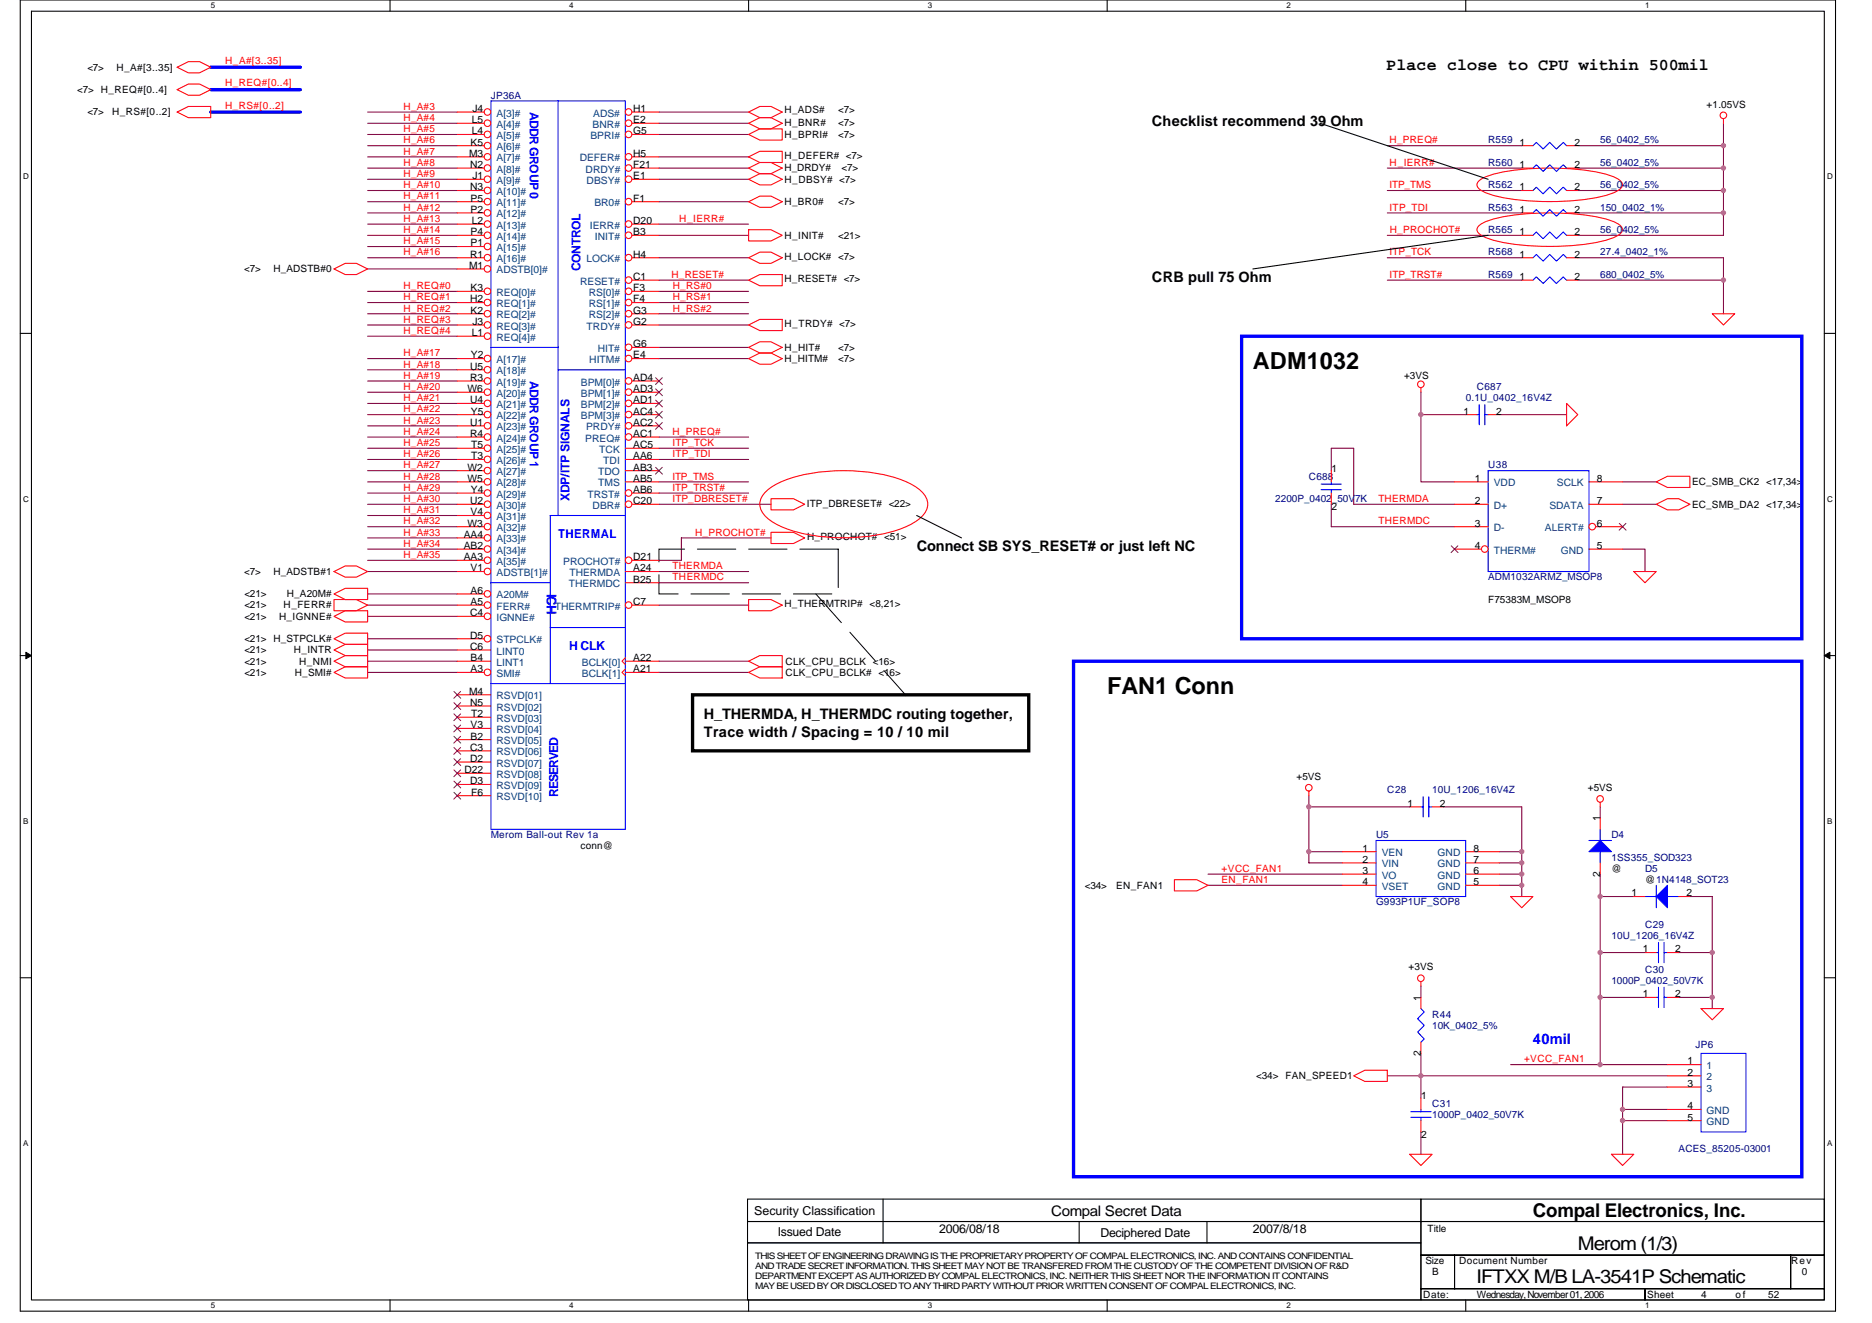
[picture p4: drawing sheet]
<svg xmlns="http://www.w3.org/2000/svg" width="297mm" height="210mm" viewBox="0 0 297 210" stroke-linecap="round" stroke-linejoin="round" font-family="sans-serif">
<defs><g id="words">
<g font-size="3.7">
<text x="198.8" y="58.6">ADM1032</text>
<text x="175.7" y="110.2">FAN1 Conn</text>
</g>
<g font-size="3">
<text x="243.2" y="193">Compal Electronics, Inc.</text>
<text x="234.3" y="203.6">IFTXX M/B LA-3541P Schematic</text>
<text x="250.4" y="198.3">Merom (1/3)</text>
</g>
<text font-size="2.6" x="220" y="11.1">Place close to CPU within 500mil</text>
<g font-size="2.3">
<text x="182.8" y="19.9">Checklist recommend 39 Ohm</text>
<text x="182.8" y="44.8">CRB pull 75 Ohm</text>
<text x="145.5" y="87.5">Connect SB SYS_RESET# or just left NC</text>
<text x="111.7" y="114.2">H_THERMDA, H_THERMDC routing together,</text>
<text x="111.7" y="116.9">Trace width / Spacing = 10 / 10 mil</text>
<text x="166.8" y="192.8">Compal Secret Data</text>
</g>
<text font-size="2.3" fill="#00f" x="243.2" y="165.7">40mil</text>
<text font-size="2.1" fill="#00f" x="86.8" y="94.2" transform="rotate(90 86.8 94.2)">ICH</text>
<g font-size="1.9" fill="#00f">
<text x="84.1" y="17.8" transform="rotate(90 84.1 17.8)">ADDR GROUP 0</text>
<text x="92.1" y="43.1" transform="rotate(-90 92.1 43.1)">CONTROL</text>
<text x="84.1" y="60.5" transform="rotate(90 84.1 60.5)">ADDR GROUP 1</text>
<text x="90.4" y="79.5" transform="rotate(-90 90.4 79.5)">XDP/ITP SIGNALS</text>
<text x="88.6" y="85.4">THERMAL</text>
<text x="90.3" y="103.2">H CLK</text>
<text x="88.6" y="126.4" transform="rotate(-90 88.6 126.4)">RESERVED</text>
</g>
<g font-size="1.9">
<text x="119.7" y="192.7">Security Classification</text>
<text x="123.4" y="196.1">Issued Date</text>
<text x="149" y="195.6">2006/08/18</text>
<text x="174.6" y="196.3">Deciphered Date</text>
<text x="198.8" y="195.6">2007/8/18</text>
</g>
<g font-size="1.6">
<text x="13.9" y="11.2">&lt;7&gt;</text>
<text x="18.5" y="11.2">H_A#[3..35]</text>
<text x="12.3" y="14.8">&lt;7&gt; H_REQ#[0..4]</text>
<text x="74.9" y="17.8">J4</text>
<text x="100.5" y="17.8">H1</text>
<text x="124.5" y="17.9">H_ADS#</text>
<text x="133" y="17.9">&lt;7&gt;</text>
<text x="270.8" y="17.1">+1.05VS</text>
<text x="13.9" y="18.3">&lt;7&gt;</text>
<text x="17.8" y="18.3">H_RS#[0..2]</text>
<text x="74.7" y="23.1">K5</text>
<text x="74.9" y="19.5">L5</text>
<text x="74.9" y="21.3">L4</text>
<text x="100.5" y="21.3">G5</text>
<text x="100.5" y="19.5">E2</text>
<text x="124.5" y="21.9">H_BPRI#</text>
<text x="124.5" y="19.9">H_BNR#</text>
<text x="133" y="19.9">&lt;7&gt;</text>
<text x="133" y="21.9">&lt;7&gt;</text>
<text x="241.1" y="23.1">1</text>
<text x="249.8" y="23.1">2</text>
<text x="74.4" y="24.9">M3</text>
<text x="74.6" y="26.6">N2</text>
<text x="74.9" y="28.4">J1</text>
<text x="100.5" y="24.9">H5</text>
<text x="100.5" y="28.4">E1</text>
<text x="100.5" y="26.6">F21</text>
<text x="124.5" y="25.3">H_DEFER# &lt;7&gt;</text>
<text x="124.5" y="27.2">H_DRDY#</text>
<text x="124.5" y="29">H_DBSY# &lt;7&gt;</text>
<text x="133.5" y="27.2">&lt;7&gt;</text>
<text x="241.1" y="26.6">1</text>
<text x="249.8" y="26.6">2</text>
<text x="74.6" y="30.2">N3</text>
<text x="74.7" y="32">P5</text>
<text x="74.7" y="33.8">P2</text>
<text x="74.9" y="35.5">L2</text>
<text x="100.5" y="35.5">D20</text>
<text x="100.5" y="32">F1</text>
<text x="124.5" y="32.5">H_BR0#</text>
<text x="133" y="32.5">&lt;7&gt;</text>
<text x="241.1" y="30.2">1</text>
<text x="241.1" y="33.8">1</text>
<text x="249.8" y="30.2">2</text>
<text x="249.8" y="33.8">2</text>
<text x="74.6" y="40.9">R1</text>
<text x="74.7" y="37.3">P4</text>
<text x="74.7" y="39.1">P1</text>
<text x="100.5" y="40.9">H4</text>
<text x="100.5" y="37.3">B3</text>
<text x="124.5" y="41.3">H_LOCK# &lt;7&gt;</text>
<text x="124.5" y="37.9">H_INIT#</text>
<text x="133" y="37.9">&lt;21&gt;</text>
<text x="241.1" y="40.9">1</text>
<text x="241.1" y="37.3">1</text>
<text x="249.8" y="40.9">2</text>
<text x="249.8" y="37.3">2</text>
<text x="38.8" y="43.2">&lt;7&gt;</text>
<text x="43.4" y="43.2">H_ADSTB#0</text>
<text x="74.4" y="42.7">M1</text>
<text x="74.6" y="48">H2</text>
<text x="74.7" y="46.2">K3</text>
<text x="100.5" y="44.4">C1</text>
<text x="100.5" y="46.2">F3</text>
<text x="100.5" y="48">F4</text>
<text x="124.5" y="44.8">H_RESET# &lt;7&gt;</text>
<text x="241.1" y="44.4">1</text>
<text x="249.8" y="44.4">2</text>
<text x="74.7" y="49.8">K2</text>
<text x="74.9" y="53.3">L1</text>
<text x="74.9" y="51.5">J3</text>
<text x="100.5" y="51.5">G2</text>
<text x="100.5" y="49.8">G3</text>
<text x="124.5" y="51.9">H_TRDY# &lt;7&gt;</text>
<text x="74.6" y="58.7">U5</text>
<text x="74.7" y="56.9">Y2</text>
<text x="100.5" y="55.1">G6</text>
<text x="100.5" y="56.9">E4</text>
<text x="124.5" y="55.6">H_HIT#</text>
<text x="124.5" y="57.4">H_HITM#</text>
<text x="133" y="57.4">&lt;7&gt;</text>
<text x="133" y="55.6">&lt;7&gt;</text>
<text x="74.2" y="62.2">W6</text>
<text x="74.6" y="60.4">R3</text>
<text x="74.6" y="64">U4</text>
<text x="74.7" y="65.8">Y5</text>
<text x="100.5" y="60.4">AD4</text>
<text x="100.5" y="62.2">AD3</text>
<text x="100.5" y="64">AD1</text>
<text x="100.5" y="65.8">AC4</text>
<text x="222.8" y="60.1">+3VS</text>
<text x="232.2" y="65.8">1</text>
<text x="237.4" y="65.8">2</text>
<text x="74.6" y="67.5">U1</text>
<text x="74.6" y="69.3">R4</text>
<text x="74.8" y="71.1">T5</text>
<text x="100.5" y="67.5">AC2</text>
<text x="100.5" y="69.3">AC1</text>
<text x="100.5" y="71.1">AC5</text>
<text x="74.2" y="74.7">W2</text>
<text x="74.2" y="76.4">W5</text>
<text x="74.8" y="72.9">T3</text>
<text x="100.5" y="72.9">AA6</text>
<text x="100.5" y="74.7">AB3</text>
<text x="100.5" y="76.4">AB5</text>
<text x="211.3" y="74.9">1</text>
<text x="234" y="76.4">1</text>
<text x="253.4" y="76.4">8</text>
<text x="268.5" y="77">EC_SMB_CK2 &lt;17,34&gt;</text>
<text x="74.2" y="83.5">W3</text>
<text x="74.6" y="80">U2</text>
<text x="74.7" y="81.8">V4</text>
<text x="74.7" y="78.2">Y4</text>
<text x="100.5" y="78.2">AB6</text>
<text x="100.5" y="80">C20</text>
<text x="128" y="80.4">ITP_DBRESET# &lt;22&gt;</text>
<text x="211.3" y="80.9">2</text>
<text x="234" y="80">2</text>
<text x="234" y="83.5">3</text>
<text x="253.4" y="83.5">6</text>
<text x="253.4" y="80">7</text>
<text x="268.5" y="80.5">EC_SMB_DA2 &lt;17,34&gt;</text>
<text x="73.6" y="85.3">AA4</text>
<text x="73.6" y="87.1">AB2</text>
<text x="73.6" y="88.9">AA3</text>
<text x="100.5" y="88.9">D21</text>
<text x="128.1" y="85.7">H_PROCHOT# &lt;51&gt;</text>
<text x="234" y="87.1">4</text>
<text x="253.4" y="87.1">5</text>
<text x="38.8" y="91.2">&lt;7&gt;</text>
<text x="38.8" y="94.8">&lt;21&gt;</text>
<text x="43.4" y="91.2">H_ADSTB#1</text>
<text x="45.5" y="94.8">H_A20M#</text>
<text x="74.7" y="94.2">A6</text>
<text x="74.7" y="90.7">V1</text>
<text x="74.7" y="96">A5</text>
<text x="100.5" y="90.7">A24</text>
<text x="100.5" y="96">C7</text>
<text x="100.5" y="92.4">B25</text>
<text x="236.1" y="95.7">F75383M_MSOP8</text>
<text x="38.8" y="101.9">&lt;21&gt; H_STPCLK#</text>
<text x="38.8" y="96.5">&lt;21&gt;</text>
<text x="38.8" y="98.3">&lt;21&gt;</text>
<text x="44.3" y="98.3">H_IGNNE#</text>
<text x="45" y="96.5">H_FERR#</text>
<text x="74.6" y="97.8">C4</text>
<text x="74.6" y="101.3">D5</text>
<text x="124.5" y="96.4">H_THERMTRIP# &lt;8,21&gt;</text>
<text x="38.8" y="103.7">&lt;21&gt;</text>
<text x="38.8" y="105.4">&lt;21&gt;</text>
<text x="38.8" y="107.2">&lt;21&gt;</text>
<text x="46.6" y="103.7">H_INTR</text>
<text x="46.8" y="107.2">H_SMI#</text>
<text x="47.5" y="105.4">H_NMI</text>
<text x="74.6" y="103.1">C6</text>
<text x="74.7" y="104.9">B4</text>
<text x="74.7" y="106.7">A3</text>
<text x="100.5" y="104.9">A22</text>
<text x="100.5" y="106.7">A21</text>
<text x="124.6" y="107.2">CLK_CPU_BCLK# &lt;16&gt;</text>
<text x="124.6" y="105.4">CLK_CPU_BCLK &lt;16&gt;</text>
<text x="74.4" y="110.2">M4</text>
<text x="74.6" y="112">N5</text>
<text x="74.8" y="113.8">T2</text>
<text x="74.6" y="119.1">C3</text>
<text x="74.7" y="115.5">V3</text>
<text x="74.7" y="117.3">B2</text>
<text x="73.7" y="122.7">D22</text>
<text x="74.6" y="120.9">D2</text>
<text x="74.6" y="124.4">D3</text>
<text x="205.7" y="123.7">+5VS</text>
<text x="252" y="125.5">+5VS</text>
<text x="74.8" y="126.2">F6</text>
<text x="223.3" y="128">1</text>
<text x="228.5" y="128">2</text>
<text x="253.9" y="130.3" transform="rotate(-90 253.9 130.3)">1</text>
<text x="92.1" y="134.8">conn@</text>
<text x="216.2" y="135.1">1</text>
<text x="216.2" y="136.9">2</text>
<text x="233.8" y="135.1">8</text>
<text x="233.8" y="136.9">7</text>
<text x="172.1" y="141">&lt;34&gt;</text>
<text x="177.1" y="141">EN_FAN1</text>
<text x="216.2" y="138.7">3</text>
<text x="216.2" y="140.4">4</text>
<text x="233.8" y="140.4">5</text>
<text x="233.8" y="138.7">6</text>
<text x="253.9" y="139.1" transform="rotate(-90 253.9 139.1)">2</text>
<text x="255.7" y="138.3">@</text>
<text x="258.9" y="142.2">1</text>
<text x="261" y="140.1">@1N4148_SOT23</text>
<text x="267.6" y="142.2">2</text>
<text x="223.5" y="154">+3VS</text>
<text x="260.7" y="151.1">1</text>
<text x="265.8" y="151.1">2</text>
<text x="225.4" y="158.8" transform="rotate(-90 225.4 158.8)">1</text>
<text x="260.7" y="158.2">1</text>
<text x="265.8" y="158.2">2</text>
<text x="225.4" y="167.5" transform="rotate(-90 225.4 167.5)">2</text>
<text x="199.3" y="171.2">&lt;34&gt; FAN_SPEED1</text>
<text x="267.8" y="168.9">1</text>
<text x="267.8" y="170.7">2</text>
<text x="267.8" y="172.4">3</text>
<text x="225.5" y="174.4">1</text>
<text x="267.8" y="176">4</text>
<text x="267.8" y="177.8">5</text>
<text x="225.5" y="180.5">2</text>
<text x="226.5" y="195.4">Title</text>
<text x="226.2" y="200.6">Size</text>
<text x="227.2" y="202.3">B</text>
<text x="231.5" y="200.6">Document Number</text>
<text x="284.2" y="200.6">Rev</text>
<text x="285.9" y="202.3">0</text>
<text x="225.8" y="205.9">Date:</text>
<text x="234.4" y="205.9">Wednesday, November 01,2006</text>
<text x="261.4" y="205.9">Sheet</text>
<text x="269.9" y="205.9">4</text>
<text x="275.4" y="205.9">of</text>
<text x="280.6" y="205.9">52</text>
</g>
<g font-size="1.6" fill="#f00">
<text x="35.7" y="10.1">H_A#[3..35]</text>
<text x="35.7" y="13.7">H_REQ#[0..4]</text>
<text x="35.7" y="17.3">H_RS#[0..2]</text>
<text x="64" y="17.4">H_A#3</text>
<text x="64" y="19.2">H_A#4</text>
<text x="64" y="22.8">H_A#6</text>
<text x="64" y="21">H_A#5</text>
<text x="220.5" y="22.8">H_PREQ#</text>
<text x="64" y="26.3">H_A#8</text>
<text x="64" y="24.5">H_A#7</text>
<text x="64" y="28.1">H_A#9</text>
<text x="64" y="29.9">H_A#10</text>
<text x="220.5" y="29.9">ITP_TMS</text>
<text x="220.5" y="26.3">H_IERR#</text>
<text x="64" y="33.4">H_A#12</text>
<text x="64" y="31.6">H_A#11</text>
<text x="64" y="35.2">H_A#13</text>
<text x="107.8" y="35.2">H_IERR#</text>
<text x="220.5" y="33.4">ITP_TDI</text>
<text x="64" y="38.8">H_A#15</text>
<text x="64" y="37">H_A#14</text>
<text x="64" y="40.5">H_A#16</text>
<text x="220.5" y="40.5">ITP_TCK</text>
<text x="220.5" y="37">H_PROCHOT#</text>
<text x="64" y="45.9">H_REQ#0</text>
<text x="64" y="47.6">H_REQ#1</text>
<text x="106.5" y="44.1">H_RESET#</text>
<text x="106.7" y="45.9">H_RS#0</text>
<text x="106.7" y="47.6">H_RS#1</text>
<text x="220.5" y="44.1">ITP_TRST#</text>
<text x="64" y="49.4">H_REQ#2</text>
<text x="64" y="53">H_REQ#4</text>
<text x="64" y="51.2">H_REQ#3</text>
<text x="106.7" y="49.4">H_RS#2</text>
<text x="64" y="56.5">H_A#17</text>
<text x="64" y="58.3">H_A#18</text>
<text x="64" y="60.1">H_A#19</text>
<text x="64" y="61.9">H_A#20</text>
<text x="64" y="65.4">H_A#22</text>
<text x="64" y="63.6">H_A#21</text>
<text x="64" y="67.2">H_A#23</text>
<text x="64" y="69">H_A#24</text>
<text x="64" y="70.8">H_A#25</text>
<text x="106.7" y="70.8">ITP_TCK</text>
<text x="106.7" y="69">H_PREQ#</text>
<text x="64" y="72.5">H_A#26</text>
<text x="64" y="74.3">H_A#27</text>
<text x="64" y="76.1">H_A#28</text>
<text x="64" y="77.9">H_A#29</text>
<text x="106.7" y="77.9">ITP_TRST#</text>
<text x="106.7" y="76.1">ITP_TMS</text>
<text x="106.7" y="72.5">ITP_TDI</text>
<text x="64" y="79.7">H_A#30</text>
<text x="64" y="81.4">H_A#31</text>
<text x="64" y="83.2">H_A#32</text>
<text x="106.7" y="79.7">ITP_DBRESET#</text>
<text x="218.7" y="79.7">THERMDA</text>
<text x="218.7" y="83.2">THERMDC</text>
<text x="64" y="85">H_A#33</text>
<text x="64" y="86.8">H_A#34</text>
<text x="64" y="88.5">H_A#35</text>
<text x="110.3" y="85">H_PROCHOT#</text>
<text x="106.7" y="90.3">THERMDA</text>
<text x="106.7" y="92.1">THERMDC</text>
<text x="193.8" y="138.3">+VCC_FAN1</text>
<text x="193.8" y="140.1">EN_FAN1</text>
<text x="241.8" y="168.6">+VCC_FAN1</text>
</g>
<g font-size="1.6" fill="#000080">
<text x="77.9" y="15.6">JP36A</text>
<text x="236.1" y="22.8">R559</text>
<text x="253.9" y="22.8">56_0402_5%</text>
<text x="236.1" y="29.9">R562</text>
<text x="236.1" y="26.3">R560</text>
<text x="253.9" y="29.9">56_0402_5%</text>
<text x="253.9" y="26.3">56_0402_5%</text>
<text x="236.1" y="33.4">R563</text>
<text x="253.9" y="33.4">150_0402_1%</text>
<text x="236.1" y="40.5">R568</text>
<text x="236.1" y="37">R565</text>
<text x="253.9" y="40.5">27.4_0402_1%</text>
<text x="253.9" y="37">56_0402_5%</text>
<text x="236.1" y="44.1">R569</text>
<text x="253.9" y="44.1">680_0402_5%</text>
<text x="232.6" y="63.6">0.1U_0402_16V4Z</text>
<text x="234.4" y="61.9">C687</text>
<text x="207.7" y="76.1">C688</text>
<text x="236.1" y="74.3">U38</text>
<text x="202.3" y="79.7">2200P_0402_50V7K</text>
<text x="236.1" y="92.1">ADM1032ARMZ_MSOP8</text>
<text x="220.1" y="125.9">C28</text>
<text x="227.2" y="125.9">10U_1206_16V4Z</text>
<text x="77.9" y="133">Merom Ball-out Rev 1a</text>
<text x="218.4" y="133">U5</text>
<text x="255.7" y="133">D4</text>
<text x="255.7" y="136.5">1SS355_SOD323</text>
<text x="218.4" y="143.7">G993P1UF_SOP8</text>
<text x="261" y="138.3">D5</text>
<text x="255.7" y="149">10U_1206_16V4Z</text>
<text x="261" y="147.2">C29</text>
<text x="261" y="154.3">C30</text>
<text x="227.2" y="161.4">R44</text>
<text x="255.7" y="156.1">1000P_0402_50V7K</text>
<text x="227.2" y="163.2">10K_0402_5%</text>
<text x="269" y="166.2">JP6</text>
<text x="227.2" y="175.7">C31</text>
<text x="227.2" y="177.4">1000P_0402_50V7K</text>
<text x="266.4" y="182.8">ACES_85205-03001</text>
</g>
<g font-size="1.6" fill="#004080">
<text x="78.8" y="18.5">A[3]#</text>
<text x="78.8" y="20.3">A[4]#</text>
<text x="78.8" y="22.1">A[5]#</text>
<text x="78.8" y="23.8">A[6]#</text>
<text x="93.7" y="22.1">BPRI#</text>
<text x="94" y="20.3">BNR#</text>
<text x="94.1" y="18.5">ADS#</text>
<text x="78.8" y="25.6">A[7]#</text>
<text x="78.8" y="27.4">A[8]#</text>
<text x="78.8" y="29.2">A[9]#</text>
<text x="92" y="25.6">DEFER#</text>
<text x="92.9" y="27.4">DRDY#</text>
<text x="93.1" y="29.2">DBSY#</text>
<text x="78.8" y="30.9">A[10]#</text>
<text x="78.8" y="32.7">A[11]#</text>
<text x="78.8" y="34.5">A[12]#</text>
<text x="94.3" y="32.7">BR0#</text>
<text x="78.8" y="36.3">A[13]#</text>
<text x="78.8" y="38.1">A[14]#</text>
<text x="78.8" y="39.8">A[15]#</text>
<text x="78.8" y="41.6">A[16]#</text>
<text x="93.1" y="41.6">LOCK#</text>
<text x="93.6" y="36.3">IERR#</text>
<text x="94.4" y="38.1">INIT#</text>
<text x="78.8" y="43.4">ADSTB[0]#</text>
<text x="78.8" y="46.9">REQ[0]#</text>
<text x="92.1" y="45.2">RESET#</text>
<text x="93.4" y="46.9">RS[0]#</text>
<text x="78.8" y="48.7">REQ[1]#</text>
<text x="78.8" y="50.5">REQ[2]#</text>
<text x="78.8" y="52.3">REQ[3]#</text>
<text x="93.1" y="52.3">TRDY#</text>
<text x="93.4" y="48.7">RS[1]#</text>
<text x="93.4" y="50.5">RS[2]#</text>
<text x="78.8" y="57.6">A[17]#</text>
<text x="78.8" y="59.4">A[18]#</text>
<text x="78.8" y="54.1">REQ[4]#</text>
<text x="93.5" y="57.6">HITM#</text>
<text x="94.8" y="55.8">HIT#</text>
<text x="78.8" y="61.2">A[19]#</text>
<text x="78.8" y="62.9">A[20]#</text>
<text x="78.8" y="64.7">A[21]#</text>
<text x="92.2" y="61.2">BPM[0]#</text>
<text x="92.2" y="62.9">BPM[1]#</text>
<text x="92.2" y="64.7">BPM[2]#</text>
<text x="78.8" y="66.5">A[22]#</text>
<text x="78.8" y="68.3">A[23]#</text>
<text x="78.8" y="70.1">A[24]#</text>
<text x="78.8" y="71.8">A[25]#</text>
<text x="92.2" y="66.5">BPM[3]#</text>
<text x="92.9" y="70.1">PREQ#</text>
<text x="93" y="68.3">PRDY#</text>
<text x="95.1" y="71.8">TCK</text>
<text x="78.8" y="73.6">A[26]#</text>
<text x="78.8" y="75.4">A[27]#</text>
<text x="78.8" y="77.2">A[28]#</text>
<text x="94.9" y="75.4">TDO</text>
<text x="94.9" y="77.2">TMS</text>
<text x="95.7" y="73.6">TDI</text>
<text x="237" y="77.2">VDD</text>
<text x="247" y="77.2">SCLK</text>
<text x="78.8" y="79">A[29]#</text>
<text x="78.8" y="80.7">A[30]#</text>
<text x="78.8" y="82.5">A[31]#</text>
<text x="93.2" y="79">TRST#</text>
<text x="94" y="80.7">DBR#</text>
<text x="237" y="80.7">D+</text>
<text x="245.8" y="80.7">SDATA</text>
<text x="78.8" y="84.3">A[32]#</text>
<text x="78.8" y="86.1">A[33]#</text>
<text x="78.8" y="87.8">A[34]#</text>
<text x="78.8" y="89.6">A[35]#</text>
<text x="89.4" y="89.6">PROCHOT#</text>
<text x="237" y="87.8">THERM#</text>
<text x="237" y="84.3">D-</text>
<text x="245.1" y="84.3">ALERT#</text>
<text x="247.7" y="87.8">GND</text>
<text x="78.8" y="95">A20M#</text>
<text x="78.8" y="91.4">ADSTB[1]#</text>
<text x="90.3" y="93.2">THERMDC</text>
<text x="90.4" y="91.4">THERMDA</text>
<text x="78.8" y="96.7">FERR#</text>
<text x="78.8" y="98.5">IGNNE#</text>
<text x="88" y="96.7">THERMTRIP#</text>
<text x="78.8" y="103.8">LINT0</text>
<text x="78.8" y="105.6">LINT1</text>
<text x="78.8" y="107.4">SMI#</text>
<text x="78.8" y="102.1">STPCLK#</text>
<text x="92.3" y="105.6">BCLK[0]</text>
<text x="92.3" y="107.4">BCLK[1]</text>
<text x="78.8" y="111">RSVD[01]</text>
<text x="78.8" y="112.7">RSVD[02]</text>
<text x="78.8" y="114.5">RSVD[03]</text>
<text x="78.8" y="116.3">RSVD[04]</text>
<text x="78.8" y="118.1">RSVD[05]</text>
<text x="78.8" y="119.8">RSVD[06]</text>
<text x="78.8" y="121.6">RSVD[07]</text>
<text x="78.8" y="123.4">RSVD[08]</text>
<text x="78.8" y="125.2">RSVD[09]</text>
<text x="78.8" y="127">RSVD[10]</text>
<text x="219.2" y="135.8">VEN</text>
<text x="219.2" y="137.6">VIN</text>
<text x="228.1" y="135.8">GND</text>
<text x="228.1" y="137.6">GND</text>
<text x="219.2" y="139.4">VO</text>
<text x="219.2" y="141.2">VSET</text>
<text x="228.1" y="141.2">GND</text>
<text x="228.1" y="139.4">GND</text>
<text x="270.8" y="169.6">1</text>
<text x="270.8" y="171.4">2</text>
<text x="270.8" y="173.2">3</text>
<text x="270.8" y="176.7">GND</text>
<text x="270.8" y="178.5">GND</text>
</g>
<g font-size="1.4">
<text x="119.8" y="199.7">THIS SHEET OF ENGINEERING DRAWING IS THE PROPRIETARY PROPERTY OF COMPAL ELECTRONICS, INC. AND CONTAINS CONFIDENTIAL</text>
<text x="119.8" y="201.3">AND TRADE SECRET INFORMATION. THIS SHEET MAY NOT BE TRANSFERED FROM THE CUSTODY OF THE COMPETENT DIVISION OF R&amp;D</text>
<text x="119.8" y="202.9">DEPARTMENT EXCEPT AS AUTHORIZED BY COMPAL ELECTRONICS, INC. NEITHER THIS SHEET NOR THE INFORMATION IT CONTAINS</text>
<text x="119.8" y="204.6">MAY BE USED BY OR DISCLOSED TO ANY THIRD PARTY WITHOUT PRIOR WRITTEN CONSENT OFCOMPAL ELECTRONICS, INC.</text>
</g>
<g font-size="1.3">
<text x="33.4" y="1.3">5</text>
<text x="90.3" y="1.3">4</text>
<text x="147.2" y="1.3">3</text>
<text x="204.1" y="1.3">2</text>
<text x="261" y="1.3">1</text>
<text x="3.7" y="28.5">D</text>
<text x="289.9" y="28.5">D</text>
<text x="3.7" y="79.6">C</text>
<text x="289.9" y="79.6">C</text>
<text x="3.7" y="130.7">B</text>
<text x="289.9" y="130.7">B</text>
<text x="3.7" y="181.8">A</text>
<text x="289.9" y="181.8">A</text>
<text x="33.4" y="207.6">5</text>
<text x="90.3" y="207.6">4</text>
<text x="147.2" y="207.6">3</text>
<text x="204.1" y="207.6">2</text>
<text x="261" y="207.6">1</text>
</g>
</g></defs>
<path d="M3.2 0h288.1v208h-288.1zM5 1.8h284.5v204.4h-284.5z" fill="none" stroke="#000" stroke-width=".17"/>
<g fill="#fff">
<path d="M33.4 .2h.7v1.4h-.7z"/>
<path d="M33.4 206.4h.7v1.5h-.7z"/>
</g>
<path d="M61.9 0v1.8M61.9 206.2v1.8" fill="none" stroke="#000" stroke-width=".17"/>
<g fill="#fff">
<path d="M90.3 .2h.7v1.4h-.7z"/>
<path d="M90.3 206.4h.7v1.5h-.7z"/>
</g>
<path d="M118.8 0v1.8M118.8 206.2v1.8" fill="none" stroke="#000" stroke-width=".17"/>
<g fill="#fff">
<path d="M147.2 .2h.7v1.4h-.7z"/>
<path d="M147.2 206.4h.7v1.5h-.7z"/>
</g>
<path d="M175.7 0v1.8M175.7 206.2v1.8" fill="none" stroke="#000" stroke-width=".17"/>
<g fill="#fff">
<path d="M204.1 .2h.7v1.4h-.7z"/>
<path d="M204.1 206.4h.7v1.5h-.7z"/>
</g>
<path d="M232.6 0v1.8M232.6 206.2v1.8" fill="none" stroke="#000" stroke-width=".17"/>
<g fill="#fff">
<path d="M261 .2h.7v1.4h-.7z"/>
<path d="M261 206.4h.7v1.5h-.7z"/>
<path d="M3.7 27.3h.9v1.4h-.9z"/>
<path d="M289.9 27.3h.9v1.4h-.9z"/>
<path d="M3.7 78.4h.9v1.5h-.9z"/>
<path d="M289.9 78.4h.9v1.5h-.9z"/>
</g>
<path d="M3.2 52.9h1.8M289.5 52.9h1.8" fill="none" stroke="#000" stroke-width=".17"/>
<g fill="#fff">
<path d="M3.7 129.6h.8v1.4h-.8z"/>
<path d="M289.9 129.6h.9v1.4h-.9z"/>
</g>
<path d="M3.2 104h1.8M289.5 104h1.8" fill="none" stroke="#000" stroke-width=".17"/>
<path d="M4.1 103.5l.9 .5-.9 .5zM289.5 104l.9-.5v1z" fill="#000" stroke="#000" stroke-width=".16"/>
<g fill="#fff">
<path d="M3.6 180.7h.9v1.4h-.9z"/>
<path d="M289.9 180.7h.9v1.4h-.9z"/>
</g>
<g fill="none" stroke="#000" stroke-width=".17">
<path d="M209.5 19.6l26.6 8.8M236.1 37.3l-37.3 5.4M145.5 81.8l7.1 3.5M3.2 155.1h1.8M289.5 155.1h1.8M118.6 190.2h106.9v3.6h-106.9zM118.6 193.8h106.9v3.4h-106.9zM118.6 197.2h106.9v9h-106.9zM140.1 190.2v7M171.2 193.8v3.4M191.5 193.8v3.4M225.5 190.2h64v3.6h-64z"/>
<path d="M225.5 193.8h64v5.3h-64zM225.5 199.1h5.3v5.4h-5.3zM230.8 199.1h53.3v5.4h-53.3zM284.1 199.1h5.4v5.4h-5.4zM225.5 204.5h35.5v1.7h-35.5zM261 204.5h28.5v1.7h-28.5z"/>
</g>
<path d="M33.4 10.7h14.3M33.4 14.2h14.3M33.4 17.8h14.3M197 53.3h88.9v48h-88.9zM170.3 104.9h115.6v81.8h-115.6z" fill="none" stroke="#00f" stroke-width=".53"/>
<g fill="none" stroke="#800040" stroke-width=".17">
<path d="M58.3 19.6h14.3M58.3 17.8h14.3M104.6 19.6h14.2M104.6 17.8h14.2M273.5 19.6v3.5h-23.1M58.3 23.1h14.3M58.3 21.3h14.3M58.3 26.7h14.3M58.3 24.9h14.3M58.3 28.4h14.3M58.3 30.2h14.3M58.3 33.8h14.3"/>
<path d="M58.3 32h14.3M58.3 39.1h14.3M58.3 37.3h14.3M58.3 35.6h14.3M104.6 21.3h14.2M104.6 26.7h14.2M104.6 24.9h14.2M104.6 28.4h14.2M104.6 32h14.2M104.6 37.3h14.2M104.6 35.6h14.2M220.1 23.1h21.4"/>
<path d="M220.1 26.7h21.4M220.1 30.2h21.4M220.1 33.8h21.4M220.1 37.3h21.4M250.4 26.7h23.1M250.4 30.2h23.1M250.4 33.8h23.1M273.5 23.1v14.2h-23.1M58.3 56.9h14.3M58.3 40.9h14.3M58.3 58.7h14.3M58.3 46.2h14.3"/>
<path d="M58.3 48h14.3M58.3 49.8h14.3M58.3 53.3h14.3M58.3 51.6h14.3M58.3 42.7h14.3M104.6 56.9h14.2M104.6 40.9h14.2M104.6 46.2h14.2M104.6 48h14.2M104.6 49.8h14.2M104.6 51.6h14.2M104.6 44.4h14.2"/>
<path d="M104.6 55.1h14.2M220.1 40.9h21.4M220.1 44.4h21.4M250.4 40.9h23.1v8.9M250.4 44.4h23.1M58.3 60.5h14.3M58.3 62.2h14.3M58.3 65.8h14.3M58.3 64h14.3M58.3 67.6h14.3M58.3 69.3h14.3M58.3 72.9h14.3"/>
<path d="M58.3 71.1h14.3M58.3 74.7h14.3M58.3 76.5h14.3M58.3 78.2h14.3M104.6 69.3h14.2M104.6 72.9h14.2M104.6 71.1h14.2M104.6 76.5h14.2M104.6 78.2h14.2M211.2 74.7v-3.6h3.6v8.9h16M225.5 65.8v10.7h5.3M225.5 65.8h7.1"/>
<path d="M225.5 62.2v3.6M237.9 65.8h10.7M257.5 76.5h5.3M58.3 80h14.3M58.3 81.8h14.3M58.3 90.7h14.3M58.3 94.2h14.3M58.3 96h14.3M58.3 97.8h14.3M58.3 88.9h14.3M58.3 83.6h14.3M58.3 85.3h14.3"/>
<path d="M58.3 87.1h14.3M104.6 80h17.7M104.6 90.7h14.2M104.6 96h14.2M104.6 92.5h14.2M122.3 85.3h-14.2v3.6h-3.5M211.2 80v3.6h19.6M257.5 87.1h3.5v3.6M257.5 80h5.3M58.3 104.9h14.3M58.3 106.7h14.3M58.3 103.1h14.3"/>
<path d="M58.3 101.3h14.3M104.6 104.9h14.2M104.6 106.7h14.2M191.7 138.7h21.3M207.7 128h16M207.7 126.2v10.7h5.3M207.7 135.1h5.3M229 128h12.5v14.2M237.9 138.7h3.6M237.9 136.9h3.6M237.9 135.1h3.6M253.9 128v1.8"/>
<path d="M253.9 138.7v12.4M191.7 140.5h21.3M225.5 156.5v1.7M237.9 140.5h3.6M253.9 151.1v7.1h7.1M253.9 158.2v10.7M253.9 142.2h5.3M253.9 151.1h7.1M266.4 158.2h5.3M266.4 151.1h5.3M268.1 142.2h3.6v17.8M220.1 170.7h44.5"/>
<path d="M225.5 167.1v7.1M225.5 179.6v3.5M239.7 168.9h24.9M257.5 176v1.8h7.1M257.5 177.8v5.3M264.6 172.5h-7.1v3.5h7.1"/>
</g>
<g fill="none" stroke="#f00" stroke-width=".17">
<path d="M28.1 10.7l1.8-.9h1.8l1.7 .9-1.7 .9h-1.8zM28.1 14.2l1.8-.9h1.8l1.7 .9-1.7 .9h-1.8zM28.1 17.8l1.8-.9h3.5v1.8h-3.5zM118.8 17.8l1.8-.9h1.7l1.8 .9-1.8 .9h-1.7zM118.8 19.6l1.8-.9h1.7l1.8 .9-1.8 .8h-1.7zM273.5 18.8v.8M118.8 21.3l1.8-.9h3.5v1.8h-3.5zM118.8 32l1.8-.9h1.7l1.8 .9-1.8 .9h-1.7zM118.8 24.9l1.8-.9h3.5v1.8h-3.5zM118.8 26.7l1.8-.9h1.7l1.8 .9-1.8 .9h-1.7zM118.8 36.4h3.5l1.8 .9-1.8 .9h-3.5zM118.8 28.4l1.8-.8h1.7l1.8 .8-1.8 .9h-1.7z"/>
<path d="M234.8 35.7a14.5 14.5 0 0 1 6.2-1.7 39.3 39.3 0 0 1 14.6 1 2.28 2.28 0 0 1 1.8 1.4 2.29 2.29 0 0 1-1.8 1.5 39.2 39.2 0 0 1-16 .8 12.7 12.7 0 0 1-4.8-1.5l-.3-.4-.1-.4 .1-.4zM234.8 28.6a14.5 14.5 0 0 1 6.2-1.7 39.3 39.3 0 0 1 14.6 1 2.28 2.28 0 0 1 1.8 1.4 2.29 2.29 0 0 1-1.8 1.5 39.2 39.2 0 0 1-16 .8 12.7 12.7 0 0 1-4.8-1.5l-.3-.4-.1-.4 .1-.4zM241.5 23.1h1.7M248.6 23.1h1.8M53 42.7l1.8-.9h1.8l1.7 .9-1.7 .9h-1.8zM118.8 44.4l1.8-.8h3.5v1.7h-3.5zM118.8 55.1l1.8-.9h1.7l1.8 .9-1.8 .9h-1.7zM118.8 56.9l1.8-.9h1.7l1.8 .9-1.8 .9h-1.7zM118.8 40.9l1.8-.9h1.7l1.8 .9-1.8 .9h-1.7zM118.8 51.6l1.8-.9h3.5v1.8h-3.5zM241.5 40.9h1.7M248.6 40.9h1.8"/>
<path d="M271.7 49.8h3.5l-1.7 1.8zM121.5 78.1a12.5 12.5 0 0 1 6.1-2.8 29.5 29.5 0 0 1 16.2 1.2 5.9 5.9 0 0 1 3.3 2.8 2.81 2.81 0 0 1-1.5 3.2 19.6 19.6 0 0 1-10.1 2.8 26.6 26.6 0 0 1-11.6-1.8 5.9 5.9 0 0 1-3.2-2.8 2.54 2.54 0 0 1 .8-2.6zM122.3 79.1h3.6l1.8 .9-1.8 .9h-3.6zM211.2 74.7v1.8M211.2 78.2v1.8M225.5 61.5v.7M248.6 64l1.8 1.8-1.8 1.8zM262.8 76.5l1.8-.9h3.5v1.7h-3.5zM53 90.7l1.8-.9h1.8l1.7 .9-1.7 .9h-1.8zM53 94.2l1.8-.9h3.5v1.8h-3.5zM53 97.8l1.8-.9h3.5v1.8h-3.5zM53 95.1h3.6l1.7 .9-1.7 .9h-3.6z"/>
<path d="M118.8 95.1h3.5l1.8 .9-1.8 .9h-3.5zM122.3 84.5h3.6l1.8 .8-1.8 .9h-3.6zM259.2 90.7h3.6l-1.8 1.8zM262.8 80l1.8-.9h1.8l1.7 .9-1.7 .9h-1.8zM53 104.9l1.8-.9h3.5v1.8h-3.5zM53 103.1l1.8-.9h3.5v1.8h-3.5zM53 101.3l1.8-.8h3.5v1.7h-3.5zM53 106.7l1.8-.9h3.5v1.8h-3.5zM118.8 106.7l1.8-.9h3.5v1.8h-3.5zM118.8 104.9l1.8-.9h3.5v1.8h-3.5zM186.3 139.6h3.6l1.8 .9-1.8 .9h-3.6zM207.7 125.5v.7"/>
<path d="M223.7 128h1.8M227.2 128h1.8M253.9 127.3v.7M225.5 155.7v.8M239.7 142.2h3.5l-1.7 1.8zM214.8 170.7l1.8-.9h3.5v1.8h-3.5zM264.6 168.9h5.3M264.6 170.7h5.3M264.6 172.5h5.3M264.6 176h5.3M264.6 177.8h5.3M269.9 160h3.6l-1.8 1.8z"/>
<path d="M223.7 183.1h3.5l-1.7 1.8zM255.7 183.1h3.5l-1.7 1.8z"/>
<circle cx="273.5" cy="18.3" r=".52"/>
<circle cx="225.4" cy="61" r=".52"/>
<circle cx="207.7" cy="125" r=".52"/>
<circle cx="253.9" cy="126.8" r=".52"/>
<circle cx="225.4" cy="155.2" r=".52"/>
</g>
<path d="M104.6 87.1h28.4v7.1h-28.4zM129.5 94.2l14.2 16M143.7 110.2h.1" fill="none" stroke="#000" stroke-width=".16" stroke-dasharray="6.1 2"/>
<path d="M109.9 110.2h53.3v8.9h-53.3z" fill="none" stroke="#000" stroke-width=".53"/>
<g fill="none" stroke="#00f" stroke-width=".17">
<path d="M77.9 16h21.3v115.6h-21.3zM88.6 16v65.8M243.2 23.1l.6-.5 1.1 1 1-1 1.1 1 1-1 .6 .5M77.9 55.1h10.7M88.6 58.7h10.6M243.2 40.9l.6-.5 1.1 1 1-1 1.1 1 1-1 .6 .5M209.6 77.7h3.2M209.6 76.8h3.2M211.2 76.5v.3M211.2 77.7v.5M77.9 92.5h9.4M87.3 99.6h11.9"/>
<path d="M99.2 81.8h-11.9v26.7M77.9 108.5h21.3M225.5 128h.3M225.8 126.4v3.2M226.7 128h.5M226.7 126.4v3.2M269.9 167.1h7.1v12.5h-7.1z"/>
</g>
<circle cx="77.3" cy="30.2" r=".52" fill="#fff" stroke="#f00" stroke-width=".17"/>
<path d="M72.6 30.2h4.2" fill="none" stroke="#f00" stroke-width=".17"/>
<circle cx="77.3" cy="32" r=".52" fill="#fff" stroke="#f00" stroke-width=".17"/>
<path d="M72.6 32h4.2" fill="none" stroke="#f00" stroke-width=".17"/>
<circle cx="77.3" cy="33.8" r=".52" fill="#fff" stroke="#f00" stroke-width=".17"/>
<path d="M72.6 33.8h4.2" fill="none" stroke="#f00" stroke-width=".17"/>
<circle cx="77.3" cy="35.5" r=".52" fill="#fff" stroke="#f00" stroke-width=".17"/>
<path d="M72.6 35.6h4.2" fill="none" stroke="#f00" stroke-width=".17"/>
<circle cx="77.3" cy="37.3" r=".52" fill="#fff" stroke="#f00" stroke-width=".17"/>
<path d="M72.6 37.3h4.2" fill="none" stroke="#f00" stroke-width=".17"/>
<circle cx="77.3" cy="39.1" r=".52" fill="#fff" stroke="#f00" stroke-width=".17"/>
<path d="M72.6 39.1h4.2" fill="none" stroke="#f00" stroke-width=".17"/>
<circle cx="77.3" cy="40.9" r=".52" fill="#fff" stroke="#f00" stroke-width=".17"/>
<path d="M72.6 40.9h4.2" fill="none" stroke="#f00" stroke-width=".17"/>
<circle cx="77.3" cy="56.9" r=".52" fill="#fff" stroke="#f00" stroke-width=".17"/>
<path d="M72.6 56.9h4.2" fill="none" stroke="#f00" stroke-width=".17"/>
<circle cx="77.3" cy="58.7" r=".52" fill="#fff" stroke="#f00" stroke-width=".17"/>
<path d="M72.6 58.7h4.2" fill="none" stroke="#f00" stroke-width=".17"/>
<circle cx="77.3" cy="60.4" r=".52" fill="#fff" stroke="#f00" stroke-width=".17"/>
<path d="M72.6 60.5h4.2" fill="none" stroke="#f00" stroke-width=".17"/>
<circle cx="77.3" cy="62.2" r=".52" fill="#fff" stroke="#f00" stroke-width=".17"/>
<path d="M72.6 62.2h4.2" fill="none" stroke="#f00" stroke-width=".17"/>
<circle cx="77.3" cy="64" r=".52" fill="#fff" stroke="#f00" stroke-width=".17"/>
<path d="M72.6 64h4.2" fill="none" stroke="#f00" stroke-width=".17"/>
<circle cx="77.3" cy="65.8" r=".52" fill="#fff" stroke="#f00" stroke-width=".17"/>
<path d="M72.6 65.8h4.2" fill="none" stroke="#f00" stroke-width=".17"/>
<circle cx="77.3" cy="67.6" r=".52" fill="#fff" stroke="#f00" stroke-width=".17"/>
<path d="M72.6 67.6h4.2" fill="none" stroke="#f00" stroke-width=".17"/>
<circle cx="77.3" cy="69.3" r=".52" fill="#fff" stroke="#f00" stroke-width=".17"/>
<path d="M72.6 69.3h4.2" fill="none" stroke="#f00" stroke-width=".17"/>
<circle cx="77.3" cy="71.1" r=".52" fill="#fff" stroke="#f00" stroke-width=".17"/>
<path d="M72.6 71.1h4.2" fill="none" stroke="#f00" stroke-width=".17"/>
<circle cx="77.3" cy="72.9" r=".52" fill="#fff" stroke="#f00" stroke-width=".17"/>
<path d="M72.6 72.9h4.2" fill="none" stroke="#f00" stroke-width=".17"/>
<circle cx="77.3" cy="74.7" r=".52" fill="#fff" stroke="#f00" stroke-width=".17"/>
<path d="M72.6 74.7h4.2" fill="none" stroke="#f00" stroke-width=".17"/>
<circle cx="77.3" cy="76.4" r=".52" fill="#fff" stroke="#f00" stroke-width=".17"/>
<path d="M72.6 76.5h4.2" fill="none" stroke="#f00" stroke-width=".17"/>
<circle cx="77.3" cy="78.2" r=".52" fill="#fff" stroke="#f00" stroke-width=".17"/>
<path d="M72.6 78.2h4.2" fill="none" stroke="#f00" stroke-width=".17"/>
<circle cx="77.3" cy="17.8" r=".52" fill="#fff" stroke="#f00" stroke-width=".17"/>
<path d="M72.6 17.8h4.2" fill="none" stroke="#f00" stroke-width=".17"/>
<circle cx="77.3" cy="80" r=".52" fill="#fff" stroke="#f00" stroke-width=".17"/>
<path d="M72.6 80h4.2" fill="none" stroke="#f00" stroke-width=".17"/>
<circle cx="77.3" cy="81.8" r=".52" fill="#fff" stroke="#f00" stroke-width=".17"/>
<path d="M72.6 81.8h4.2M72.6 110.2h5.3M72.6 112h5.3M72.6 113.8h5.3M72.6 115.6h5.3M72.6 117.3h5.3M72.6 119.1h5.3M72.6 120.9h5.3M72.6 122.7h5.3" fill="none" stroke="#f00" stroke-width=".17"/>
<g fill="none" stroke="#804000" stroke-width=".16">
<path d="M72 109.7l1.1 1.1M72 111.5l1.1 1.1M72 113.3l1.1 1M72 115l1.1 1.1M72 116.8l1.1 1.1M72 118.6l1.1 1.1M73.1 109.7l-1.1 1.1M73.1 111.5l-1.1 1.1M73.1 113.3l-1.1 1M73.1 115l-1.1 1.1M73.1 116.8l-1.1 1.1M73.1 118.6l-1.1 1.1"/>
<path d="M72 120.4l1.1 1.1M72 122.2l1.1 1M73.1 120.4l-1.1 1.1M73.1 122.2l-1.1 1"/>
</g>
<circle cx="77.3" cy="19.5" r=".52" fill="#fff" stroke="#f00" stroke-width=".17"/>
<path d="M72.6 19.6h4.2" fill="none" stroke="#f00" stroke-width=".17"/>
<circle cx="77.3" cy="21.3" r=".52" fill="#fff" stroke="#f00" stroke-width=".17"/>
<path d="M72.6 21.3h4.2" fill="none" stroke="#f00" stroke-width=".17"/>
<circle cx="77.3" cy="23.1" r=".52" fill="#fff" stroke="#f00" stroke-width=".17"/>
<path d="M72.6 23.1h4.2" fill="none" stroke="#f00" stroke-width=".17"/>
<circle cx="77.3" cy="24.9" r=".52" fill="#fff" stroke="#f00" stroke-width=".17"/>
<path d="M72.6 24.9h4.2" fill="none" stroke="#f00" stroke-width=".17"/>
<circle cx="77.3" cy="26.7" r=".52" fill="#fff" stroke="#f00" stroke-width=".17"/>
<path d="M72.6 26.7h4.2" fill="none" stroke="#f00" stroke-width=".17"/>
<circle cx="77.3" cy="28.4" r=".52" fill="#fff" stroke="#f00" stroke-width=".17"/>
<path d="M72.6 28.4h4.2" fill="none" stroke="#f00" stroke-width=".17"/>
<circle cx="77.3" cy="94.2" r=".52" fill="#fff" stroke="#f00" stroke-width=".17"/>
<path d="M72.6 94.2h4.2" fill="none" stroke="#f00" stroke-width=".17"/>
<circle cx="99.7" cy="17.8" r=".52" fill="#fff" stroke="#f00" stroke-width=".17"/>
<path d="M100.3 17.8h4.3" fill="none" stroke="#f00" stroke-width=".17"/>
<circle cx="77.3" cy="42.7" r=".52" fill="#fff" stroke="#f00" stroke-width=".17"/>
<path d="M72.6 42.7h4.2" fill="none" stroke="#f00" stroke-width=".17"/>
<circle cx="77.3" cy="90.7" r=".52" fill="#fff" stroke="#f00" stroke-width=".17"/>
<path d="M72.6 90.7h4.2M99.2 104.4l-.5 .5 .5 .5M99.2 106.2l-.5 .5 .5 .5M99.2 104.9h5.4M99.2 106.7h5.4M72.6 124.5h5.3" fill="none" stroke="#f00" stroke-width=".17"/>
<path d="M72 123.9l1.1 1.1M73.1 123.9l-1.1 1.1" fill="none" stroke="#804000" stroke-width=".16"/>
<circle cx="99.7" cy="19.5" r=".52" fill="#fff" stroke="#f00" stroke-width=".17"/>
<path d="M100.3 19.6h4.3" fill="none" stroke="#f00" stroke-width=".17"/>
<circle cx="99.7" cy="60.4" r=".52" fill="#fff" stroke="#f00" stroke-width=".17"/>
<path d="M100.3 60.5h4.3" fill="none" stroke="#f00" stroke-width=".17"/>
<path d="M104 59.9l1.1 1.1M105.1 59.9l-1.1 1.1" fill="none" stroke="#804000" stroke-width=".16"/>
<circle cx="99.7" cy="62.2" r=".52" fill="#fff" stroke="#f00" stroke-width=".17"/>
<path d="M100.3 62.2h4.3" fill="none" stroke="#f00" stroke-width=".17"/>
<path d="M104 61.7l1.1 1.1M105.1 61.7l-1.1 1.1" fill="none" stroke="#804000" stroke-width=".16"/>
<circle cx="99.7" cy="64" r=".52" fill="#fff" stroke="#f00" stroke-width=".17"/>
<path d="M100.3 64h4.3" fill="none" stroke="#f00" stroke-width=".17"/>
<path d="M104 63.5l1.1 1.1M105.1 63.5l-1.1 1.1" fill="none" stroke="#804000" stroke-width=".16"/>
<circle cx="99.7" cy="65.8" r=".52" fill="#fff" stroke="#f00" stroke-width=".17"/>
<path d="M100.3 65.8h4.3" fill="none" stroke="#f00" stroke-width=".17"/>
<path d="M104 65.3l1.1 1M105.1 65.3l-1.1 1" fill="none" stroke="#804000" stroke-width=".16"/>
<circle cx="99.7" cy="21.3" r=".52" fill="#fff" stroke="#f00" stroke-width=".17"/>
<path d="M100.3 21.3h4.3" fill="none" stroke="#f00" stroke-width=".17"/>
<circle cx="99.7" cy="32" r=".52" fill="#fff" stroke="#f00" stroke-width=".17"/>
<path d="M100.3 32h4.3" fill="none" stroke="#f00" stroke-width=".17"/>
<circle cx="99.7" cy="80" r=".52" fill="#fff" stroke="#f00" stroke-width=".17"/>
<path d="M100.3 80h4.3" fill="none" stroke="#f00" stroke-width=".17"/>
<circle cx="99.7" cy="28.4" r=".52" fill="#fff" stroke="#f00" stroke-width=".17"/>
<path d="M100.3 28.4h4.3" fill="none" stroke="#f00" stroke-width=".17"/>
<circle cx="99.7" cy="24.9" r=".52" fill="#fff" stroke="#f00" stroke-width=".17"/>
<path d="M100.3 24.9h4.3" fill="none" stroke="#f00" stroke-width=".17"/>
<circle cx="99.7" cy="26.7" r=".52" fill="#fff" stroke="#f00" stroke-width=".17"/>
<path d="M100.3 26.7h4.3" fill="none" stroke="#f00" stroke-width=".17"/>
<circle cx="77.3" cy="96" r=".52" fill="#fff" stroke="#f00" stroke-width=".17"/>
<path d="M72.6 96h4.2" fill="none" stroke="#f00" stroke-width=".17"/>
<circle cx="99.7" cy="55.1" r=".52" fill="#fff" stroke="#f00" stroke-width=".17"/>
<path d="M100.3 55.1h4.3" fill="none" stroke="#f00" stroke-width=".17"/>
<circle cx="99.7" cy="56.9" r=".52" fill="#fff" stroke="#f00" stroke-width=".17"/>
<path d="M100.3 56.9h4.3" fill="none" stroke="#f00" stroke-width=".17"/>
<circle cx="99.7" cy="35.5" r=".52" fill="#fff" stroke="#f00" stroke-width=".17"/>
<path d="M100.3 35.6h4.3" fill="none" stroke="#f00" stroke-width=".17"/>
<circle cx="77.3" cy="97.8" r=".52" fill="#fff" stroke="#f00" stroke-width=".17"/>
<path d="M72.6 97.8h4.2" fill="none" stroke="#f00" stroke-width=".17"/>
<circle cx="99.7" cy="37.3" r=".52" fill="#fff" stroke="#f00" stroke-width=".17"/>
<path d="M100.3 37.3h4.3M72.6 103.1h5.3M72.6 104.9h5.3" fill="none" stroke="#f00" stroke-width=".17"/>
<circle cx="99.7" cy="40.9" r=".52" fill="#fff" stroke="#f00" stroke-width=".17"/>
<path d="M100.3 40.9h4.3" fill="none" stroke="#f00" stroke-width=".17"/>
<circle cx="99.7" cy="67.6" r=".52" fill="#fff" stroke="#f00" stroke-width=".17"/>
<path d="M100.3 67.6h4.3" fill="none" stroke="#f00" stroke-width=".17"/>
<path d="M104 67l1.1 1.1M105.1 67l-1.1 1.1" fill="none" stroke="#804000" stroke-width=".16"/>
<circle cx="99.7" cy="69.3" r=".52" fill="#fff" stroke="#f00" stroke-width=".17"/>
<path d="M100.3 69.3h4.3" fill="none" stroke="#f00" stroke-width=".17"/>
<circle cx="99.7" cy="88.9" r=".52" fill="#fff" stroke="#f00" stroke-width=".17"/>
<path d="M100.3 88.9h4.3" fill="none" stroke="#f00" stroke-width=".17"/>
<circle cx="77.3" cy="46.2" r=".52" fill="#fff" stroke="#f00" stroke-width=".17"/>
<path d="M72.6 46.2h4.2" fill="none" stroke="#f00" stroke-width=".17"/>
<circle cx="77.3" cy="48" r=".52" fill="#fff" stroke="#f00" stroke-width=".17"/>
<path d="M72.6 48h4.2" fill="none" stroke="#f00" stroke-width=".17"/>
<circle cx="77.3" cy="49.8" r=".52" fill="#fff" stroke="#f00" stroke-width=".17"/>
<path d="M72.6 49.8h4.2" fill="none" stroke="#f00" stroke-width=".17"/>
<circle cx="77.3" cy="51.6" r=".52" fill="#fff" stroke="#f00" stroke-width=".17"/>
<path d="M72.6 51.6h4.2" fill="none" stroke="#f00" stroke-width=".17"/>
<circle cx="77.3" cy="53.3" r=".52" fill="#fff" stroke="#f00" stroke-width=".17"/>
<path d="M72.6 53.3h4.2" fill="none" stroke="#f00" stroke-width=".17"/>
<circle cx="99.7" cy="44.4" r=".52" fill="#fff" stroke="#f00" stroke-width=".17"/>
<path d="M100.3 44.4h4.3" fill="none" stroke="#f00" stroke-width=".17"/>
<circle cx="99.7" cy="46.2" r=".52" fill="#fff" stroke="#f00" stroke-width=".17"/>
<path d="M100.3 46.2h4.3" fill="none" stroke="#f00" stroke-width=".17"/>
<circle cx="99.7" cy="48" r=".52" fill="#fff" stroke="#f00" stroke-width=".17"/>
<path d="M100.3 48h4.3" fill="none" stroke="#f00" stroke-width=".17"/>
<circle cx="99.7" cy="49.8" r=".52" fill="#fff" stroke="#f00" stroke-width=".17"/>
<path d="M100.3 49.8h4.3" fill="none" stroke="#f00" stroke-width=".17"/>
<circle cx="77.3" cy="106.7" r=".52" fill="#fff" stroke="#f00" stroke-width=".17"/>
<path d="M72.6 106.7h4.2" fill="none" stroke="#f00" stroke-width=".17"/>
<circle cx="77.3" cy="101.3" r=".52" fill="#fff" stroke="#f00" stroke-width=".17"/>
<path d="M99.2 71.1h5.4M99.2 72.9h5.4M99.2 74.7h5.4M72.6 101.3h4.2" fill="none" stroke="#f00" stroke-width=".17"/>
<path d="M104 74.1l1.1 1.1M105.1 74.1l-1.1 1.1" fill="none" stroke="#804000" stroke-width=".16"/>
<circle cx="99.7" cy="96" r=".52" fill="#fff" stroke="#f00" stroke-width=".17"/>
<path d="M99.2 76.5h5.4M99.2 90.7h5.4M99.2 92.5h5.4M100.3 96h4.3" fill="none" stroke="#f00" stroke-width=".17"/>
<circle cx="99.7" cy="51.6" r=".52" fill="#fff" stroke="#f00" stroke-width=".17"/>
<path d="M100.3 51.6h4.3" fill="none" stroke="#f00" stroke-width=".17"/>
<circle cx="99.7" cy="78.2" r=".52" fill="#fff" stroke="#f00" stroke-width=".17"/>
<path d="M100.3 78.2h4.3" fill="none" stroke="#f00" stroke-width=".17"/>
<circle cx="77.3" cy="83.6" r=".52" fill="#fff" stroke="#f00" stroke-width=".17"/>
<path d="M72.6 83.6h4.2" fill="none" stroke="#f00" stroke-width=".17"/>
<circle cx="77.3" cy="85.3" r=".52" fill="#fff" stroke="#f00" stroke-width=".17"/>
<path d="M72.6 85.3h4.2" fill="none" stroke="#f00" stroke-width=".17"/>
<circle cx="77.3" cy="87.1" r=".52" fill="#fff" stroke="#f00" stroke-width=".17"/>
<path d="M72.6 87.1h4.2" fill="none" stroke="#f00" stroke-width=".17"/>
<circle cx="77.3" cy="88.9" r=".52" fill="#fff" stroke="#f00" stroke-width=".17"/>
<path d="M230.8 76.5h5.3M72.6 88.9h4.2M72.6 126.2h5.3" fill="none" stroke="#f00" stroke-width=".17"/>
<path d="M72 125.7l1.1 1.1M73.1 125.7l-1.1 1.1" fill="none" stroke="#804000" stroke-width=".16"/>
<path d="M236.1 74.7h16v16h-16z" fill="none" stroke="#00f" stroke-width=".17"/>
<circle cx="252.6" cy="83.6" r=".52" fill="#fff" stroke="#f00" stroke-width=".17"/>
<path d="M253.2 83.6h4.3" fill="none" stroke="#f00" stroke-width=".17"/>
<path d="M256.9 83l1.1 1.1M258 83l-1.1 1.1" fill="none" stroke="#804000" stroke-width=".16"/>
<circle cx="235.6" cy="87.1" r=".52" fill="#fff" stroke="#f00" stroke-width=".17"/>
<g fill="none" stroke="#f00" stroke-width=".17">
<path d="M241.5 30.2h1.7M241.5 26.7h1.7M241.5 33.8h1.7M241.5 37.3h1.7M248.6 30.2h1.8M248.6 26.7h1.8M248.6 33.8h1.8M248.6 37.3h1.8M241.5 44.4h1.7M248.6 44.4h1.8M232.6 65.8h1.8M236.1 65.8h1.8"/>
<path d="M252.1 76.5h5.4M230.8 87.1h4.3M230.8 80h5.3M230.8 83.6h5.3M252.1 87.1h5.4M252.1 80h5.4M213 135.1h5.4M213 136.9h5.4M213 138.7h5.4M232.6 135.1h5.3M232.6 136.9h5.3M232.6 138.7h5.3"/>
<path d="M253.9 129.8v1.8M253.9 136.9v1.8M213 140.5h5.4M225.5 158.2v1.8M232.6 140.5h5.3M259.2 142.2h1.8M261 151.1h1.8M261 158.2h1.8M264.6 151.1h1.8M264.6 158.2h1.8M266.4 142.2h1.7M225.5 165.4v1.7"/>
<path d="M225.5 174.2v1.8M225.5 177.8v1.8"/>
</g>
<path d="M230.3 86.6l1 1.1M231.3 86.6l-1.1 1.1" fill="none" stroke="#804000" stroke-width=".16"/>
<g fill="none" stroke="#00f" stroke-width=".17">
<path d="M243.2 30.2l.6-.5 1.1 1.1 1-1.1 1.1 1.1 1-1.1 .6 .5M243.2 26.7l.6-.6 1.1 1.1 1-1.1 1.1 1.1 1-1.1 .6 .6M243.2 33.8l.6-.5 1.1 1 1-1 1.1 1 1-1 .6 .5M243.2 37.3l.6-.5 1.1 1.1 1-1.1 1.1 1.1 1-1.1 .6 .5M243.2 44.4l.6-.5 1.1 1.1 1-1.1 1.1 1.1 1-1.1 .6 .5M234.4 65.8h.3M234.7 64.2v3.2M235.6 65.8h.5M235.6 64.2v3.2M218.4 133.3h14.2v8.9h-14.2zM252.1 133.3h3.6M253.9 131.6v1.7"/>
<path d="M253.9 135.1v1.8M261 142.2h1.8M262.8 151.1h.4M262.8 158.2h.4M262.8 140.5v3.5M263.2 149.5v3.2M263.2 156.6v3.3M264.1 151.1h.5M264.1 149.5v3.2M264.1 156.6v3.3M264.1 158.2h.5M264.6 142.2h1.8"/>
<path d="M223.9 177.3h3.2M223.9 176.4h3.2M225.5 160l.5 .5-1.1 1.1 1.1 1.1-1.1 1 1.1 1.1-.5 .6M225.5 176v.4M225.5 177.3v.5"/>
</g>
<g fill="#00f" stroke="#00f" stroke-width=".17">
<path d="M264.6 140.5v3.5l-1.8-1.8z" fill-rule="evenodd"/>
<path d="M253.9 133.3l1.8 1.8h-3.6z" fill-rule="evenodd"/>
</g>
<g fill="#f0f" stroke="#f0f" stroke-width=".17">
<circle cx="225.5" cy="65.8" r=".35"/>
<circle cx="273.5" cy="44.4" r=".35"/>
<circle cx="273.5" cy="33.8" r=".35"/>
<circle cx="273.5" cy="30.2" r=".35"/>
<circle cx="273.5" cy="26.7" r=".35"/>
<circle cx="273.5" cy="23.1" r=".35"/>
<circle cx="271.7" cy="151.1" r=".35"/>
<circle cx="253.9" cy="151.1" r=".35"/>
<circle cx="257.5" cy="177.8" r=".35"/>
<circle cx="253.9" cy="142.2" r=".35"/>
<circle cx="207.7" cy="128" r=".35"/>
<circle cx="241.5" cy="140.4" r=".35"/>
<circle cx="207.7" cy="135.1" r=".35"/>
<circle cx="241.5" cy="138.7" r=".35"/>
<circle cx="241.5" cy="136.9" r=".35"/>
<circle cx="241.5" cy="135.1" r=".35"/>
<circle cx="253.9" cy="168.9" r=".35"/>
<circle cx="225.5" cy="170.7" r=".35"/>
<circle cx="271.7" cy="158.2" r=".35"/>
<circle cx="253.9" cy="158.2" r=".35"/>
<circle cx="257.5" cy="176" r=".35"/>
</g>
<use href="#words"/>
</svg>
